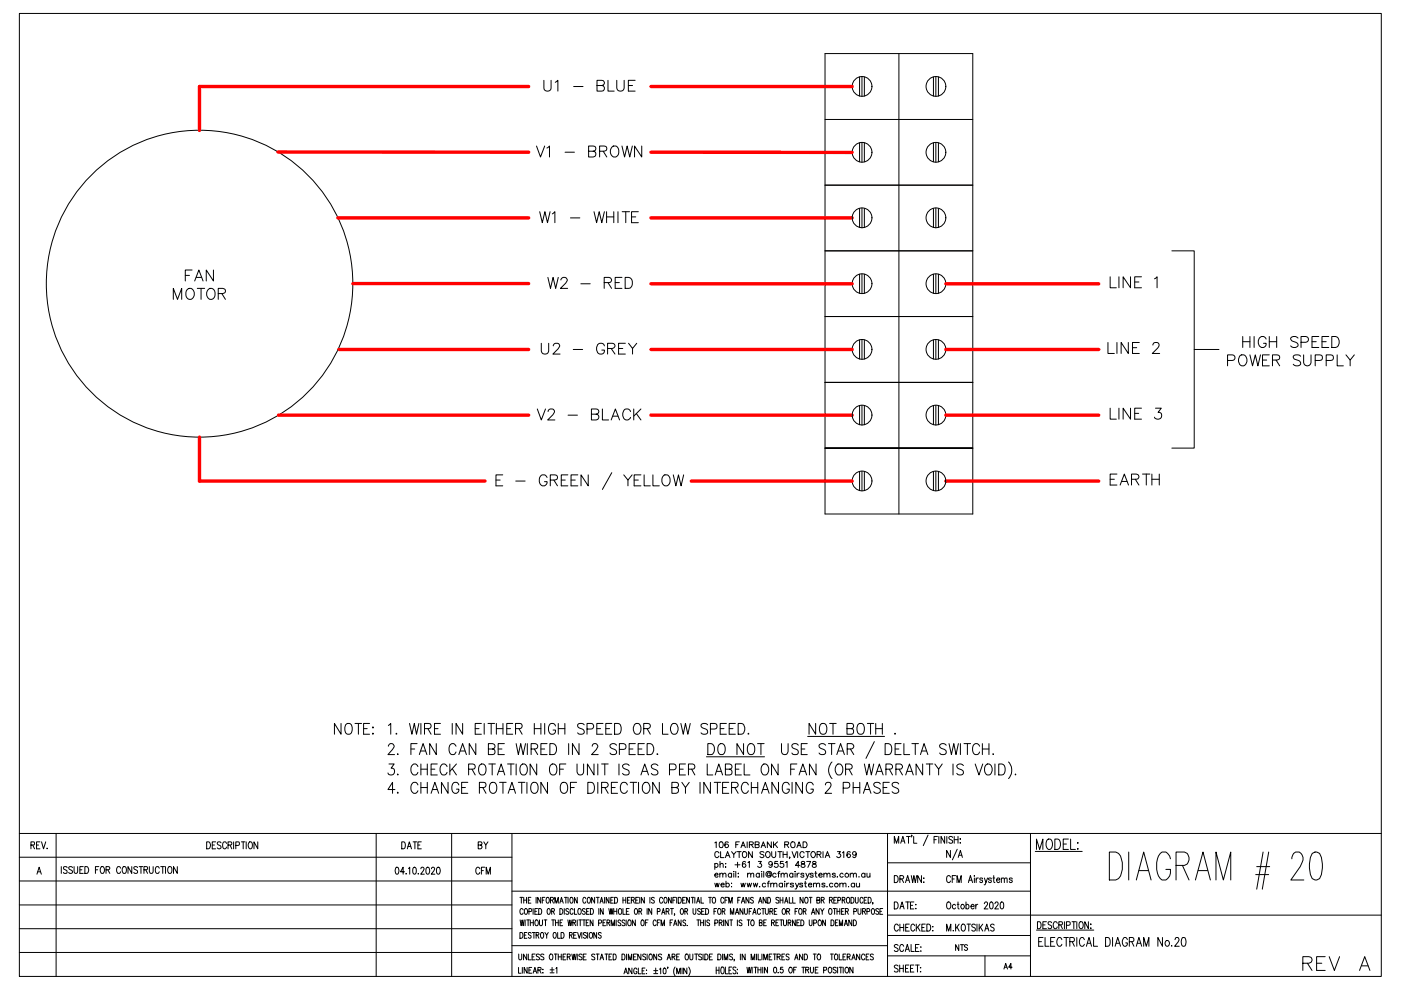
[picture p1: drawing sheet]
<svg xmlns="http://www.w3.org/2000/svg" width="297mm" height="210mm" viewBox="0 0 297 210" stroke-linecap="round" stroke-linejoin="round" font-family="sans-serif">
<defs><g id="words">
<text font-size="6.6" x="275.2" y="207.1">REV</text>
<g font-size="5.7">
<text x="112.5" y="34.6">V1 - BROWN</text>
<text x="115" y="62.4">W2 - RED</text>
<text x="233.5" y="76.2">LINE 2</text>
<text x="112.5" y="90.3">V2 - BLACK</text>
<text x="234.2" y="104.1">EARTH</text>
</g>
<g font-size="5.3">
<text x="113.9" y="20.5">U1 - BLUE</text>
<text x="113.2" y="48.3">W1 - WHITE</text>
<text x="35.6" y="64.6">MOTOR</text>
<text x="38.1" y="60.7">FAN</text>
<text x="234.2" y="62.1">LINE 1</text>
<text x="113.6" y="76.2">U2 - GREY</text>
<text x="262.1" y="74.8">HIGH SPEED</text>
<text x="258.9" y="78.7">POWER SUPPLY</text>
<text x="234.2" y="90">LINE 3</text>
<text x="81.1" y="169.3">4. CHANGE ROTATION OF DIRECTION BY INTERCHANGING 2 PHASES</text>
</g>
<text font-size="4.9" x="100.2" y="181.3">BY</text>
<text font-size="4.4" x="99.5" y="186.6">CFM</text>
<text font-size="4" x="211.7" y="206.7">A4</text>
</g></defs>
<g fill="none" stroke="#000" stroke-width=".21">
<path d="M174.9 11.4h31.3v97.6h-31.3zM182.2 16.3v4.1M182.8 16.3v4.1M183.3 16.3v4.1M190.6 11.4v97.6M197.9 16.3v4.1M198.4 16.3v4.1M199 16.3v4.1M174.9 25.3h31.3M174.9 39.3h31.3M182.2 30.3v4M182.8 30.2v4.2"/>
<path d="M183.3 30.3v4M197.9 30.3v4M198.4 30.2v4.2M199 30.3v4M174.9 53.2h31.3M182.2 44.2v4M182.2 58.1v4.1M182.8 44.1v4.2M182.8 58.1v4.1M183.3 44.2v4M183.3 58.1v4.1M197.9 44.2v4"/>
<path d="M197.9 58.1v4.1M198.4 44.1v4.2M198.4 58.1v4.1M199 44.2v4M199 58.1v4.1M248.5 53.2h4.7v41.8h-4.7M174.9 67.1h31.3M182.2 72.1v4M182.8 72v4.2M183.3 72.1v4M197.9 72.1v4M198.4 72v4.2"/>
<path d="M199 72.1v4M253.2 74.1h5.2M174.9 95h31.3h-31.3M174.9 81.1h31.3M174.9 95h31.3M182.2 86v4.1M182.2 100v4M182.8 86v4.1M182.8 99.9v4.2M183.3 86v4.1M183.3 100v4M197.9 86v4.1"/>
<path d="M197.9 100v4M198.4 86v4.1M198.4 99.9v4.2M199 86v4.1M199 100v4M105.2 101.8h.8M106.6 100.7h-1.4v2.3h1.4M109.3 102h2M116 101.2a.85 .85 0 0 0-1-.5 .85 .85 0 0 0-.7 .9 1 1 0 0 0 .3 1.1 1 1 0 0 0 1.1 .2l.3-.5v-.3h-.6M116.7 101.8l1.3-.1 .2-.4-.1-.4-.5-.2h-.9v2.3M117.4 101.8l.8 1.2M119 101.8h.8"/>
<path d="M120.4 100.7h-1.4v2.3h1.4M121.1 101.8h.9M122.5 100.7h-1.4v2.3h1.4M124.7 100.7v2.3l-1.5-2.3v2.3M129.7 100.2l-2 3.6M132.2 100.7l.9 1.1 .9-1.1M133.1 101.8v1.2M134.5 101.8h.8M135.9 100.7h-1.4v2.3h1.4M136.6 100.7v2.3h1.3M138.4 100.7v2.3h1.4M140.8 100.8a1.08 1.08 0 0 1 1.2 .3 1.08 1.08 0 0 1 0 1.3 .84 .84 0 0 1-1 .6 .84 .84 0 0 1-.7-.9 1.39 1.39 0 0 1 .5-1.3z"/>
<path d="M142.7 100.7l.6 2.3 .5-2.3 .6 2.3 .5-2.3M72.3 153.4v2.3l-1.4-2.3v2.3M73.5 153.5a.79 .79 0 0 1 .8 0 .79 .79 0 0 1 .4 .7 .99 .99 0 0 1-1 1.5 1.45 1.45 0 0 1-.2-2.2zM75.3 153.4h1.4M76 153.4v2.3M77.1 154.5h.8M78.4 153.4h-1.3v2.3h1.3M79 154.2h.2l-.1 .2zM79 155.6l.1-.1 .1 .1zM82.3 153.8l.5-.4v2.3M82.3 158.2v-.1a.65 .65 0 0 1 .8-.4l.3 .1a.51 .51 0 0 1 0 .8l-1.1 1.4h1.4M84 155.5l-.1 .1h.3"/>
<path d="M84.3 159.8v.2l.2-.1M86.8 153.4l.5 2.3 .5-2.3 .5 2.3 .5-2.3M87.1 158.8h.8M88.4 157.7h-1.3v2.3M88.9 160l.8-2.3 .8 2.3M89.2 153.4v2.3M89.2 159.2h1M90 154.5l1.2-.1 .2-.4-.2-.5-1.2-.1v2.3M90.7 154.5l.7 1.2M92.1 154.5h.8M92.5 157.7v2.3l-1.4-2.3v2.3M93.4 153.4h-1.3v2.3h1.3"/>
<path d="M95.9 153.4v2.3M96.7 158.2a.76 .76 0 0 0-.9-.5 .76 .76 0 0 0-.6 .9 .98 .98 0 0 0 .2 1 .98 .98 0 0 0 1 .3l.3-.5M97.3 160l.8-2.3 .8 2.3M97.6 159.2h1M98.1 153.4v2.3l-1.4-2.3v2.3M100.8 154.5h.8M100.9 157.7v2.3l-1.4-2.3v2.3M102.1 153.4h-1.3v2.3h1.3M102.7 153.4v2.3M103.5 153.4h1.4M103.5 158.8h.9a.57 .57 0 0 0 .6-.6 .57 .57 0 0 0-.6-.5h-.9v2.3l1.2-.1a.62 .62 0 0 0 .3-.6 .62 .62 0 0 0-.6-.5M104.1 153.4v2.3"/>
<path d="M105.2 154.5h1.4M105.2 153.4v2.3M105.6 158.8h.8M106.6 153.4v2.3M106.9 157.7h-1.3v2.3h1.3M107.4 154.5h.8M108.7 153.4h-1.3v2.3h1.3M109.3 154.5h.9a.56 .56 0 0 0 .5-.6 .56 .56 0 0 0-.5-.5h-.9v2.3M109.4 157.7l.5 2.3 .5-2.3 .5 2.3 .5-2.3M110 154.5l.7 1.2M111.8 157.7v2.3M112.6 158.8h.9a.57 .57 0 0 0 .5-.6 .57 .57 0 0 0-.5-.5h-.9v2.3"/>
<path d="M113.3 154.5h1.4M113.3 153.4v2.3M113.3 158.8l.7 1.2M114.7 153.4v2.3M114.7 158.8h.8M115.5 153.4v2.3M116 157.7h-1.3v2.3h1.3M116.6 157.7a1.26 1.26 0 0 1 1.4 .7 1.26 1.26 0 0 1-.4 1.5l-1 .1zM117.8 153.9a.76 .76 0 0 0-.9-.5 .76 .76 0 0 0-.6 .8 .98 .98 0 0 0 .1 1.1 .98 .98 0 0 0 1.1 .3l.2-.2 .1-.6h-.5M118.4 154.5h1.4M118.4 153.4v2.3M119.8 153.4v2.3"/>
<path d="M120.6 157.7v2.3M122.8 157.7v2.3l-1.4-2.3v2.3M123.9 153.7a.77 .77 0 0 0-.8-.4 .77 .77 0 0 0-.6 .6l.1 .3 .8 .4a.56 .56 0 0 1 .5 .6 .56 .56 0 0 1-.5 .5l-.8-.1-.1-.2M124.5 154.6h.8a.6 .6 0 0 0 .6-.6 .6 .6 0 0 0-.6-.6h-.8v2.3M125.6 158.2l.3-.5a.65 .65 0 0 1 .8 .4l-.3 .8-1 1.1h1.4M126.5 154.5h.8M127.8 153.4h-1.3v2.3h1.3M128.4 154.5h.8M129.7 153.4h-1.3v2.3h1.3M130.3 153.4h.7a1.27 1.27 0 0 1 .7 1.1 1.27 1.27 0 0 1-.7 1.2h-.7zM130.7 158a.76 .76 0 0 0-.7-.4 .76 .76 0 0 0-.7 .6l.4 .5 .6 .2a.56 .56 0 0 1 .4 .6 .56 .56 0 0 1-.5 .5l-.7-.1-.2-.2M131.3 158.9l1.2-.1a.65 .65 0 0 0 .2-.7 .65 .65 0 0 0-.5-.4h-.9v2.3"/>
<path d="M133.4 158.8h.8M134.7 153.5a.79 .79 0 0 1 .8 0 .79 .79 0 0 1 .4 .7 .98 .98 0 0 1-.2 1.1 .98 .98 0 0 1-1 .3l-.2-.2a1.51 1.51 0 0 1 .2-1.9zM134.7 157.7h-1.3v2.3h1.3M135.3 158.8h.8M136.5 154.5h.9a.55 .55 0 0 0 .5-.6 .55 .55 0 0 0-.5-.5h-.9v2.3M136.6 157.7h-1.3v2.3h1.3M137.2 157.7a1.22 1.22 0 0 1 1.4 .8 1.22 1.22 0 0 1-.7 1.5h-.7zM137.2 154.5l.7 1.2M139.4 159.8l-.1 .1h.2M140.5 153.4v2.3h1.1M142.4 153.7l.3-.3h.5a1.36 1.36 0 0 1 0 2.3h-.5l-.3-.3a1.67 1.67 0 0 1 0-1.7zM144.4 153.4l.5 2.3 .4-2.3 .5 2.3 .5-2.3"/>
<path d="M150 153.7a.78 .78 0 0 0-.8-.3 .78 .78 0 0 0-.6 .5 1.46 1.46 0 0 0 1.2 .8 .56 .56 0 0 1 0 .9 .99 .99 0 0 1-1.2-.2M150.1 157.7a1.26 1.26 0 0 1 1.4 .7 1.26 1.26 0 0 1-.4 1.5l-1 .1zM150.6 154.6l1.2-.1a.62 .62 0 0 0 .2-.7 .62 .62 0 0 0-.5-.4h-.9v2.3M152.4 158a.76 .76 0 0 1 .9-.3 .76 .76 0 0 1 .5 .9 .98 .98 0 0 1-.2 1 .98 .98 0 0 1-1 .3 1.71 1.71 0 0 1-.2-1.9zM152.7 154.5h.8M154 153.4h-1.3v2.3h1.3M154.6 154.5h.8M155.9 153.4h-1.3v2.3h1.3M156.5 153.4h.7a1.24 1.24 0 0 1 .7 1.1 1.24 1.24 0 0 1-.7 1.2h-.7zM157.6 157.7v2.3l-1.3-2.3v2.3M158.6 158a.76 .76 0 0 1 .9-.3 .76 .76 0 0 1 .5 .9 .98 .98 0 0 1-.1 1 .98 .98 0 0 1-1.1 .3 1.71 1.71 0 0 1-.2-1.9zM158.7 155.5l-.1 .1h.2"/>
<path d="M160.6 157.7h1.4M161.3 157.7v2.3M165.7 157.7v1.7a.7 .7 0 0 0 .7 .6 .7 .7 0 0 0 .7-.6v-1.7M169.2 158a.73 .73 0 0 0-.7-.4 .73 .73 0 0 0-.6 .6l.2 .4 .8 .3a.57 .57 0 0 1 .4 .6 .57 .57 0 0 1-.5 .5l-.7-.1-.2-.2M169.9 158.8h.7M171.2 157.7h-1.3v2.3h1.3M171.2 156.1h16.3M172.9 153.4v2.3l-1.4-2.3v2.3M173.9 153.7a.78 .78 0 0 1 .9-.3 .78 .78 0 0 1 .5 .8 .99 .99 0 0 1-1 1.5 1.41 1.41 0 0 1-.4-2zM175 158a.76 .76 0 0 0-.7-.4 .76 .76 0 0 0-.6 .6l.3 .5 .6 .2a.56 .56 0 0 1 .5 .6 .56 .56 0 0 1-.6 .5l-.6-.1-.2-.2M175.6 157.7h1.4M175.9 153.4h1.4"/>
<path d="M176.3 157.7v2.3M176.6 153.4v2.3M177.4 160l.8-2.3 .8 2.3M177.7 159.2h1M179.6 154.5h.9a.56 .56 0 0 0 .5-.6 .56 .56 0 0 0-.5-.5h-.9v2.3l1.2-.1 .2-.7-.2-.3-.3-.1M179.6 158.8l1.2-.1a.57 .57 0 0 0 .2-.6 .57 .57 0 0 0-.5-.4h-.9v2.3M180.3 158.8l.7 1.2M181.9 153.7a.78 .78 0 0 1 .9-.3 .78 .78 0 0 1 .5 .8 .99 .99 0 0 1-1 1.5 1.41 1.41 0 0 1-.4-2zM183.9 153.4h1.4M184.6 153.4v2.3M185.4 157.2l-1.8 3.6M185.7 154.5h1.4"/>
<path d="M185.7 153.4v2.3M187.1 153.4v2.3M187.7 157.7a1.26 1.26 0 0 1 1.4 .7 1.26 1.26 0 0 1-.4 1.5l-1 .1zM189.8 155.5l-.1 .1h.2M189.8 158.8h.8M191.1 157.7h-1.3v2.3h1.3M191.6 157.7v2.3h1.3M193.3 157.7h1.4M194.1 157.7v2.3M195.2 160l.7-2.3 .8 2.3M195.5 159.2h.9M200.6 158a.76 .76 0 0 0-.8-.4 .76 .76 0 0 0-.6 .6l.4 .5 .6 .2a.57 .57 0 0 1 .4 .6 .57 .57 0 0 1-.5 .5l-.7-.1-.2-.2"/>
<path d="M201.2 157.7l.5 2.3 .5-2.3 .5 2.3 .5-2.3M203.6 157.7v2.3M204.4 157.7h1.4M205.1 157.7v2.3M207.7 158.2a.76 .76 0 0 0-.9-.5 .76 .76 0 0 0-.6 .9 .98 .98 0 0 0 .1 1 .98 .98 0 0 0 1.1 .3l.3-.5M208.3 158.8h1.4M208.3 157.7v2.3M209.7 157.7v2.3M210.6 159.8l-.1 .1h.2M82.5 162h1.1l-.7 .9a.73 .73 0 0 1 .6 1.1 .73 .73 0 0 1-1.2-.1M88.6 162.5a.7 .7 0 0 0-1.1-.4 1.41 1.41 0 0 0 .2 2.2l.6-.1 .3-.4M89.2 162v2.3"/>
<path d="M89.2 163.1h1.4M90.6 162v2.3M91.4 163.1h.8M92.7 162h-1.3v2.3M94.8 162.5a.76 .76 0 0 0-.9-.5 .76 .76 0 0 0-.6 .9 1 1 0 0 0 .2 1 1 1 0 0 0 1 .3l.3-.4M95.4 162v2.3M95.9 163l.9 1.3M96.8 162l-1.4 1.5M99.4 163.1l1.2-.1 .2-.3-.2-.6-1.2-.1v2.3M100.1 163.1l.7 1.2M101.6 162.3a.76 .76 0 0 1 1-.3 .76 .76 0 0 1 .4 .9 .98 .98 0 0 1-.1 1 .98 .98 0 0 1-1 .3 1.71 1.71 0 0 1-.3-1.9zM103.6 162h1.4"/>
<path d="M104.4 162v2.3M105.5 164.3l.8-2.3 .7 2.3M107.6 162h1.4M108.3 162v2.3M109.4 162v2.3M110.4 162.3a.76 .76 0 0 1 .9-.3 .76 .76 0 0 1 .5 .9 1 1 0 0 1-.2 1 1 1 0 0 1-1 .3 1.71 1.71 0 0 1-.2-1.9zM113.8 162v2.3l-1.4-2.3v2.3M116.7 162.3a.76 .76 0 0 1 .9-.3 .76 .76 0 0 1 .5 .9 .98 .98 0 0 1-.2 1 .98 .98 0 0 1-1 .3 1.71 1.71 0 0 1-.2-1.9zM118.7 163.1h.8M120 162h-1.3v2.3M122.3 162v1.7a.7 .7 0 0 0 .7 .6 .7 .7 0 0 0 .7-.6v-1.7M125.9 162v2.3l-1.4-2.3v2.3"/>
<path d="M126.7 162v2.3M127.6 162h1.3M128.2 162v2.3M131.2 162v2.3M133.4 162.3a.76 .76 0 0 0-.8-.3 .76 .76 0 0 0-.6 .5l.2 .4 .8 .3a.57 .57 0 0 1 .4 .6 .57 .57 0 0 1-.5 .5l-.7-.1-.2-.2M135.9 164.3l.8-2.3 .8 2.3M139.5 162.3a.76 .76 0 0 0-.8-.3 .76 .76 0 0 0-.6 .5l.4 .5 .6 .2a.56 .56 0 0 1 .4 .6 .56 .56 0 0 1-.5 .5l-.7-.1-.2-.2M141.9 163.2h1l.4-.4a.63 .63 0 0 0-.4-.8h-1v2.3M144.1 163.1h.8M145.3 162h-1.2v2.3M146 163.1h.9a.56 .56 0 0 0 .4-.6 .56 .56 0 0 0-.4-.5h-.9v2.3M146.6 163.1l.7 1.2"/>
<path d="M149.8 160.5h12.3M149.9 162v2.3h1.2M151.6 164.3l.8-2.3 .8 2.3M153.8 163.1l1.2-.1 .2-.3a.57 .57 0 0 0-.5-.7h-.9v2.3l1.2-.1a.65 .65 0 0 0 .2-.6 .65 .65 0 0 0-.5-.5M155.9 163.1h.8M157.2 162h-1.3v2.3M157.8 162v2.3h1.2M161.8 162.1a1.03 1.03 0 0 1 1.1 .4 1.03 1.03 0 0 1 0 1.3 .76 .76 0 0 1-.9 .5 .76 .76 0 0 1-.6-.9 1.39 1.39 0 0 1 .4-1.3zM165 162v2.3l-1.4-2.3v2.3M167.6 163.1h.8M169 162h-1.4v2.3M169.4 164.3l.8-2.3 .8 2.3"/>
<path d="M173 162v2.3l-1.4-2.3v2.3M176.4 161.6a2.48 2.48 0 0 0 0 3.5M177.3 162.3l.4-.3a1.19 1.19 0 0 1 1 .7 1.19 1.19 0 0 1-.2 1.3l-.2 .2a1.06 1.06 0 0 1-1.2-.4 1.06 1.06 0 0 1 .1-1.3zM179.3 163.1l1.2-.1 .2-.3a.57 .57 0 0 0-.5-.7h-.9v2.3M180 163.1l.7 1.2M183.3 162l.5 2.3 .5-2.3 .4 2.3 .6-2.3M185.7 164.3l.7-2.3 .8 2.3M187.8 163.1l1.2-.1 .2-.3a.57 .57 0 0 0-.5-.7h-.9v2.3M188.6 163.1l.6 1.2M189.9 163.1h.9a.54 .54 0 0 0 .5-.4 .54 .54 0 0 0-.2-.6l-1.2-.1v2.3M190.6 163.1l.7 1.2M192 164.3l.8-2.3 .8 2.3"/>
<path d="M195.6 162v2.3l-1.4-2.3v2.3M196.4 162h1.4M197.1 162v2.3M198.2 162l.8 1.1 .8-1.1M199 163.1v1.2M202.1 162v2.3M204.3 162.3a.76 .76 0 0 0-.8-.3 .76 .76 0 0 0-.6 .5l.2 .4 .8 .3a.57 .57 0 0 1 .4 .6 .57 .57 0 0 1-.5 .5l-.7-.1-.2-.2M206.8 162l.8 2.3 .8-2.3M209.1 162.1a1.03 1.03 0 0 1 1.2 .4 1.03 1.03 0 0 1-.1 1.3 .76 .76 0 0 1-.9 .5 .76 .76 0 0 1-.6-.9 1.39 1.39 0 0 1 .4-1.3zM210.9 162v2.3M211.8 162a1.26 1.26 0 0 1 1.3 .7 1.26 1.26 0 0 1-.4 1.5l-.9 .1zM213.8 161.6a2.59 2.59 0 0 1 0 3.5"/>
<path d="M215.3 164.1l-.1 .1h.2"/>
<circle cx="182.8" cy="18.3" r="2.1"/>
<circle cx="198.4" cy="18.3" r="2.1"/>
<circle cx="182.8" cy="32.3" r="2.1"/>
<circle cx="198.4" cy="32.3" r="2.1"/>
<circle cx="182.8" cy="46.2" r="2.1"/>
<circle cx="198.4" cy="46.2" r="2.1"/>
<circle cx="42.3" cy="60.1" r="32.5"/>
<circle cx="182.8" cy="74.1" r="2.1"/>
<circle cx="182.8" cy="60.1" r="2.1"/>
<circle cx="198.4" cy="74.1" r="2.1"/>
<circle cx="198.4" cy="60.1" r="2.1"/>
<circle cx="182.8" cy="88" r="2.1"/>
<circle cx="198.4" cy="88" r="2.1"/>
<circle cx="182.8" cy="102" r="2.1"/>
<circle cx="198.4" cy="102" r="2.1"/>
</g>
<g fill="none" stroke="#f00" stroke-width=".72">
<path d="M112.1 18.3h-69.8v9.4M138 18.3h42.7M58.9 32.2l53.2 .1M138 32.3h42.7M71.6 46.2h40.5M138 46.2h42.7M71.8 74.1h40.3M74.8 60.1h37.3M138 60.2h42.7M138 74.1h42.7M200.5 60.2h32.5M200.5 74.1h32.5"/>
<path d="M42.3 92.7v9.3h60.5M59.1 88h53M138 88h42.7M200.5 88h32.5M146.6 102h34.1M200.5 102h32.5"/>
</g>
<g fill="none" stroke="#000" stroke-width=".21">
<path d="M4.1 2.9h288.8v204.1h-288.8zM4.1 176.7h288.8M6.6 179.2l.6-.1v-.6h-.6v1.5M6.9 179.2l.4 .8M7.7 179.2h.5M8.5 178.5h-.8v1.5h.8M8.8 178.5l.4 1.5 .5-1.5M10 179.8l-.1 .1h.1M11.9 176.7v30.3M43.8 178.5a.75 .75 0 0 1 .8 .7 .75 .75 0 0 1-.8 .8zM45 179.2h.5M45.7 178.5h-.7v1.5h.7"/>
<path d="M46.9 178.7l-.3-.2h-.4l-.1 .2 .1 .3 .4 .3a.4 .4 0 0 1 .2 .6 .4 .4 0 0 1-.6 0l-.1-.1M48 178.8a.44 .44 0 0 0-.5-.3 .44 .44 0 0 0-.3 .5v.4a.44 .44 0 0 0 .3 .6 .44 .44 0 0 0 .5-.4M48.3 179.2l.7-.1 .1-.5-.8-.1v1.5M48.8 179.2l.3 .8M49.5 178.5v1.5M50 179.3l.7-.2v-.6h-.7v1.5M51.2 178.5h.7M51.6 178.5v1.5M52.2 178.5v1.5M52.9 178.5h.1a.79 .79 0 0 1 .6 .6 .79 .79 0 0 1-.3 .8l-.1 .1a.85 .85 0 0 1-.3-1.5zM54.7 178.5v1.5l-.9-1.5v1.5M79.8 176.7v30.3"/>
<path d="M85.2 178.5a.78 .78 0 0 1 .8 .5 .78 .78 0 0 1-.3 .9l-.5 .1zM86.4 180l.4-1.5 .4 1.5M86.5 179.5h.6M87.6 178.5h.7M88 178.5v1.5M88.6 179.2h.4M89.3 178.5h-.7v1.5h.7M95.8 176.7v30.3M108.5 176.7v30.3M151.6 178.7l.2-.2v1.2M152.7 178.5a.61 .61 0 0 1 .7 .5 .61 .61 0 0 1-.4 .7l-.5-.2v-.5zM154.4 178.7l-.1-.2a.61 .61 0 0 0-.7 .5 .61 .61 0 0 0 .5 .7 .39 .39 0 0 0 .3-.4 .39 .39 0 0 0-.3-.4 .39 .39 0 0 0-.4 .4"/>
<path d="M156 179.1h.5M156.8 178.5h-.8v1.2M157.1 179.7l.5-1.2 .4 1.2M157.3 179.3h.6M158.4 178.5v1.2M158.9 179.1l.7-.1 .1-.3-.1-.2h-.7v1.2M159.3 179.1l.4 .6M160.1 179.1l.8-.1v-.4l-.8-.1v1.2l.8-.1 .1-.3-.3-.2M161.4 179.7l.4-1.2 .5 1.2M161.5 179.3h.6M163.5 178.5v1.2l-.8-1.2v1.2M164 178.5v1.2"/>
<path d="M164.3 179l.5 .7M164.8 178.5l-.8 .8M166.4 179.1l.8-.1v-.4l-.8-.1v1.2M166.8 179.1l.4 .6M167.9 178.5a.59 .59 0 0 1 .7 .6 .59 .59 0 0 1-.7 .6l-.3-.4zM169 179.7l.4-1.2 .5 1.2M169.1 179.3h.6M170.3 178.5h.4a.65 .65 0 0 1 .4 .6 .65 .65 0 0 1-.4 .6h-.4zM188.2 176.7v30.3M189.6 178.8v-1.5l.5 1.5 .4-1.5v1.5M191 178.8l.4-1.5 .5 1.5M191.1 178.3h.6"/>
<path d="M192.2 177.3h.8M192.6 177.3v1.5M193.3 177.1h-.1h.1l-.1 .4M193.7 177.3v1.5h.7M196.8 177.1l-1.1 2.2M198 178h.5M198.8 177.3h-.8v1.5M199.1 177.3v1.5M200.3 177.3v1.5l-.8-1.5v1.5M200.7 177.3v1.5M202 177.6l-.3-.3-.4 .1-.1 .2 .1 .3 .6 .3-.1 .5h-.5l-.1-.1M202.3 178h.8"/>
<path d="M202.3 177.3v1.5M203.1 177.3v1.5M203.6 177.8v.2zM203.6 178.7v.1zM218.5 176.7v30.3M222.1 178l.2-.1a.95 .95 0 0 1 .8 1.4v.2a.59 .59 0 0 1-.6 .6 .59 .59 0 0 1-.6-.6l-.1-.8zM223.6 177.9h.6a1.29 1.29 0 0 1 0 2.2h-.6zM225.4 179h.7M226.5 177.9h-1.1v2.2h1.1M227 177.9v2.2h1M228.4 180h.2l-.1 .1zM228.5 178.6v.2z"/>
<path d="M4.1 196.9h104.4M4.1 186.8h104.4M4.1 191.9h104.4M4.1 181.8h104.4M7.8 185.3l.5-1.4 .5 1.4M8 184.8h.6M13 183.7v1.5M14.2 184l-.2-.3-.5 .1v.2v.3l.6 .2v.6h-.6v-.1M15.4 184l-.3-.3-.4 .1-.1 .2 .1 .3 .7 .5-.2 .3h-.5l-.1-.1M15.7 183.7v1.3l.3 .2 .4-.2 .1-1.3M16.9 184.4h.5M17.7 183.7h-.8v1.5h.8"/>
<path d="M18 183.7a.73 .73 0 0 1 .8 .8 .73 .73 0 0 1-.8 .7zM20.2 184.4h.5M21 183.7h-.8v1.5M21.5 183.8a.68 .68 0 0 1 .7 .4 .68 .68 0 0 1-.2 .8l-.1 .1a.68 .68 0 0 1-.7-.4 .68 .68 0 0 1 .2-.7zM22.5 184.4l.7-.1 .1-.2-.1-.3-.7-.1v1.5M22.9 184.4l.4 .8M25.6 184.1a.44 .44 0 0 0-.6-.4 .44 .44 0 0 0-.3 .6v.3a.44 .44 0 0 0 .3 .6 .44 .44 0 0 0 .6-.4M26.1 183.8l.1-.1a.79 .79 0 0 1 .7 .6 .79 .79 0 0 1-.3 .8 .68 .68 0 0 1-.7-.4 .68 .68 0 0 1 .1-.7zM27.9 183.7v1.5l-.8-1.5v1.5M29.2 184l-.3-.3-.4 .1-.1 .3 .7 .5 .1 .4-.3 .2-.4-.1-.1-.1M29.5 183.7h.8M29.9 183.7v1.5"/>
<path d="M30.5 184.4l.7-.1v-.5l-.7-.1v1.5M30.9 184.4l.4 .8M31.7 183.7v1.1l.3 .4 .4-.2 .1-1.3M33.8 184.1a.44 .44 0 0 0-.6-.4 .44 .44 0 0 0-.3 .6v.3a.44 .44 0 0 0 .3 .6 .44 .44 0 0 0 .6-.4M34.1 183.7h.8M34.5 183.7v1.5M35.1 183.7v1.5M35.8 183.8l.1-.1a.79 .79 0 0 1 .6 .6 .79 .79 0 0 1-.3 .8 .68 .68 0 0 1-.7-.4 .68 .68 0 0 1 .2-.7zM37.6 183.7v1.5l-.8-1.5v1.5M83.9 184h.5l.2 .5-.1 .6-.3 .2h-.3l-.1-.6zM85.8 184.8h-.9l.6-.9v1.4M86.1 185.2l-.1 .1h.1"/>
<path d="M86.6 184.2l.3-.3v1.4M87.7 184l.1-.1a.85 .85 0 0 1 0 1.4 1.08 1.08 0 0 1-.1-1.3zM88.7 185.2l-.1 .1h.1M89.2 184.2l.1-.2 .4-.1 .2 .4-.7 1h.8M90.5 184h.4l.2 .5-.2 .8h-.3a1.08 1.08 0 0 1-.1-1.3zM91.5 184.2v-.2l.4-.1 .3 .4-.8 1h.8M92.7 184h.5l.1 .5-.1 .8h-.3a1.08 1.08 0 0 1-.2-1.3zM108.5 188.9h110M110.2 197.7a.64 .64 0 0 1 .7 .4 .64 .64 0 0 1-.2 .8h-.5zM110.2 190.3h.7M110.3 195l.2 1.3 .2-1.3 .2 1.3 .2-1.3M110.5 190.3v1.2"/>
<path d="M110.9 192.9a.35 .35 0 0 0-.4-.3 .35 .35 0 0 0-.3 .5v.3a.35 .35 0 0 0 .3 .5 .35 .35 0 0 0 .4-.3M111 190.3v1.2M111 190.9h.6M111.2 198.3h.3M111.3 192.8l.1-.2a.65 .65 0 0 1 .5 .6 .65 .65 0 0 1-.5 .7l-.2-.5zM111.3 195v1.3M111.6 190.3v1.2M111.7 195h.6M111.7 197.7h-.5v1.2h.5M112 195v1.3M112 190.9h.4M112.1 193.3l.5-.1 .1-.4-.6-.2v1.3"/>
<path d="M112.4 195v1.3M112.4 195.6h.7M112.6 190.3h-.6v1.2h.6M112.6 197.9l-.2-.2-.4 .2 .1 .3 .3 .1a.31 .31 0 0 1 .1 .6 .31 .31 0 0 1-.5-.2M112.9 197.7h.6M113 192.6v1.3M113.1 195v1.3M113.2 197.7v1.2M113.4 193.2h.3M113.6 195.1l.1-.1a.63 .63 0 0 1 .4 .7 .63 .63 0 0 1-.4 .6 .85 .85 0 0 1-.1-1.2zM113.7 198.3l.5-.1v-.4l-.5-.1v1.2M113.7 190.3v1.2"/>
<path d="M114 192.6h-.6v1.3h.6M114 198.3l.3 .6M114.2 192.6a.62 .62 0 0 1 .7 .6 .62 .62 0 0 1-.7 .7zM114.4 195v.9l.2 .4 .4-.2v-1.1M114.6 190.3v1.2l-.6-1.2v1.2M114.8 197.8a.6 .6 0 0 1 .5 .4 .6 .6 0 0 1-.2 .7h-.1a.7 .7 0 0 1-.2-1.1zM115 190.9h.3M115.4 195h.6M115.5 190.3h-.5v1.2M115.5 197.7l.4 .6 .3-.6M115.7 195v1.3M115.9 198.3v.6"/>
<path d="M116 190.3a.65 .65 0 0 1 .5 .6 .65 .65 0 0 1-.5 .6 .89 .89 0 0 1 0-1.2zM116.1 192.8l.1-.2a.65 .65 0 0 1 .5 .6 .65 .65 0 0 1-.5 .7l-.2-.5zM116.7 190.9l.6-.1v-.5h-.6v1.2M117 193.2h.5v-.4l-.5-.2v1.3M117 195h.6M117.1 190.9l.2 .6M117.3 193.2l.3 .7M117.3 195v1.3M117.4 197.8a.6 .6 0 0 1 .6 .4 .6 .6 0 0 1-.2 .7h-.1a.7 .7 0 0 1-.3-1.1zM117.6 191.5v-1.2l.4 1.2 .4-1.2v1.2M117.8 195.6h.6M117.8 195v1.3"/>
<path d="M118.2 197.7v1.2h.5M118.4 195v1.3M118.7 191.5l.3-1.2 .4 1.2M118.7 192.6a.62 .62 0 0 1 .7 .6 .62 .62 0 0 1-.7 .7zM118.7 195.6h.4M118.8 191.1h.5M119 197.7a.64 .64 0 0 1 .6 .4 .64 .64 0 0 1-.2 .8h-.4zM119.3 195h-.6v1.3h.6M119.6 192.6v1.3M119.7 190.3h.6M120 190.3v1.2M120.4 195l.2 1.3 .2-1.3 .2 1.3 .3-1.3"/>
<path d="M120.4 190.3v1.2M120.6 192.8a.32 .32 0 0 0-.5-.1 .32 .32 0 0 0 0 .5l.3 .1a.33 .33 0 0 1 .1 .5 .33 .33 0 0 1-.5-.1M120.7 198.3l.5-.1 .1-.4-.6-.1v1.2M121 190.3h.1a.65 .65 0 0 1 .4 .6 .65 .65 0 0 1-.4 .6 .89 .89 0 0 1-.1-1.2zM121 198.3l.3 .6M121.5 195.6h.5v-.4l-.5-.2v1.3M121.5 192.9a.33 .33 0 0 0-.4-.3 .33 .33 0 0 0-.2 .5v.3a.33 .33 0 0 0 .2 .5 .33 .33 0 0 0 .4-.3M121.6 198.3h.4M121.8 195.6l.2 .7M121.8 192.6v1.3h.5M122.2 197.7h-.6v1.2h.6M122.4 190.3v1.2l-.6-1.2v1.2"/>
<path d="M122.4 195v1.3M122.5 197.7l.3 1.2 .4-1.2M122.6 192.8l.2-.2a.63 .63 0 0 1 .4 .6 .63 .63 0 0 1-.4 .7l-.3-.5zM122.7 195h.6M123 195v1.3M123.4 197.7v1.2M123.5 195h.6M123.8 195v1.3M124.1 192.8a.3 .3 0 0 0-.5-.1 .3 .3 0 0 0 .1 .5l.2 .1a.32 .32 0 0 1 .1 .5 .32 .32 0 0 1-.5-.1M124.2 190.6a.33 .33 0 0 0-.4-.3 .33 .33 0 0 0-.2 .4v.3a.33 .33 0 0 0 .2 .5 .33 .33 0 0 0 .4-.3M124.3 195.6h.3M124.3 197.9l-.2-.2-.4 .2 .1 .3 .4 .2a.33 .33 0 0 1 0 .5 .33 .33 0 0 1-.5-.2"/>
<path d="M124.4 193.2h.3M124.6 197.7v1.2M124.7 190.3h.1a.65 .65 0 0 1 .4 .6 .65 .65 0 0 1-.4 .6 .89 .89 0 0 1-.1-1.2zM124.9 195h-.6v1.3h.6M124.9 192.6h-.5v1.3h.5M125.1 197.8a.61 .61 0 0 1 .6 .4 .61 .61 0 0 1-.4 .7 .7 .7 0 0 1-.2-1.1zM125.2 192.6a.62 .62 0 0 1 .6 .6 .62 .62 0 0 1-.6 .7zM125.7 195v1.3l-.6-1.3v1.3M126.1 190.3v1.2l-.7-1.2v1.2M126.4 190.3h.6M126.5 197.7v1.2l-.6-1.2v1.2M126.7 190.3v1.2"/>
<path d="M126.9 195.7l.6-.1v-.4l-.6-.2v1.3M127 192.6v1.3M127.2 191.5l.4-1.2 .3 1.2M127.3 191.1h.5M127.5 197.9l-.2-.2-.4 .2 .1 .3 .3 .1a.31 .31 0 0 1 .1 .6 .31 .31 0 0 1-.5-.2M127.8 195.6h.4M127.9 192.6v1.3l-.6-1.3v1.3M128.2 190.3v1.2M128.4 195h-.6v1.3h.6M128.7 195.6h.5v-.4l-.5-.2v1.3M129 195.6l.3 .7M129.1 192.6l.2 1.3 .2-1.3 .3 1.3 .2-1.3"/>
<path d="M129.1 190.3v1.2l-.6-1.2v1.2M129.5 190.9h.3M129.6 196.3v-1.3l.4 1.3 .3-1.3v1.3M130 190.3h-.5v1.2h.5M130.1 193.2h.7M130.1 192.6v1.3M130.3 190.3a.67 .67 0 0 1 .7 .4 .67 .67 0 0 1-.2 .7l-.5 .1zM130.6 195v1.3M130.8 192.6v1.3M131.2 192.8l.2-.2a.63 .63 0 0 1 .4 .6 .63 .63 0 0 1-.4 .7l-.3-.5zM131.6 195.3a.3 .3 0 0 0-.5-.2 .3 .3 0 0 0 .1 .5l.3 .2a.31 .31 0 0 1 0 .5 .31 .31 0 0 1-.5-.2M132.1 192.6v1.3h.5"/>
<path d="M132.1 190.9h.6M132.1 190.3v1.2M132.5 195.3l-.2-.3-.4 .3 .1 .3 .5 .2-.1 .4-.3 .1-.2-.2M132.7 190.3v1.2M132.8 195v1.3M132.8 193.2h.4M133.1 190.9h.3M133.3 195.1v-.1a.63 .63 0 0 1 .5 .7 .63 .63 0 0 1-.5 .6 .85 .85 0 0 1 0-1.2zM133.4 192.6h-.6v1.3h.6M133.6 190.3h-.5v1.2h.5M133.9 190.9l.5-.1v-.5h-.5v1.2M134.2 190.9l.3 .6"/>
<path d="M134.6 192.8l.1-.2a.65 .65 0 0 1 .5 .6 .65 .65 0 0 1-.5 .7l-.2-.5zM134.7 195v1.3l-.6-1.3v1.3M134.8 190.9h.3M135.4 190.3h-.6v1.2h.6M135.5 193.2h.5v-.4l-.5-.2v1.3M135.6 190.3v1.2M135.8 193.2l.3 .7M136.1 195a.65 .65 0 0 1 .5 .7 .65 .65 0 0 1-.5 .6 .84 .84 0 0 1 0-1.3zM136.6 190.3v1.2l-.6-1.2v1.2M136.8 195.6h.4M137.2 192.6v1.3M137.4 195h-.6v1.3"/>
<path d="M137.8 190.3v1.2M138.2 192.6v1.3l-.7-1.3v1.3M138.7 190.4l-.2-.1-.4 .1 .1 .3 .4 .2a.32 .32 0 0 1 .1 .5 .32 .32 0 0 1-.6-.1M139.1 195.3a.33 .33 0 0 0-.4-.2 .33 .33 0 0 0-.2 .4l.1 .7 .3 .1 .2-.3M139.4 193.3l.5-.1v-.4l-.5-.2v1.3M139.4 195.6h.3M140 195h-.6v1.3M140.2 196.3v-1.3l.3 1.3 .4-1.3v1.3M140.3 193.9l.3-1.3 .4 1.3M140.4 193.5h.4M140.5 190.6a.35 .35 0 0 0-.4-.3 .35 .35 0 0 0-.3 .4v.3a.35 .35 0 0 0 .3 .5 .35 .35 0 0 0 .4-.3M140.9 190.3h.1a.65 .65 0 0 1 .5 .6 .65 .65 0 0 1-.5 .6 .89 .89 0 0 1-.1-1.2z"/>
<path d="M141.2 193.2h.6v-.4l-.6-.2v1.3M141.6 193.2l.3 .7M142.1 195.6h.3M142.2 192.6h.6M142.3 190.3v1.2l-.6-1.2v1.2M142.5 192.6v1.3M142.6 195h-.5v1.3M142.7 190.9h.3M142.8 196.3l.4-1.3 .4 1.3M143 195.9h.4M143 193.8v.3M143.3 190.3h-.6v1.2"/>
<path d="M143.5 190.3v1.2M143.8 190.3a.67 .67 0 0 1 .7 .4 .67 .67 0 0 1-.2 .7l-.5 .1zM144.3 192.8l.2-.2a.65 .65 0 0 1 .4 .6 .65 .65 0 0 1-.4 .7l-.3-.5zM144.4 195v1.3l-.6-1.3v1.3M144.7 190.9h.4M145.2 193.2h.5l.1-.4-.6-.2v1.3M145.3 190.3h-.6v1.2h.6M145.4 195.3a.3 .3 0 0 0-.5-.2 .3 .3 0 0 0 0 .5l.4 .2a.31 .31 0 0 1 0 .5 .31 .31 0 0 1-.5-.2M145.5 193.2l.3 .7M145.7 196.2h.1M146.2 190.3v1.2l-.6-1.2v1.2M146.6 190.3h.6"/>
<path d="M146.9 190.3v1.2M146.9 192.6v.9l.3 .4 .3-.2v-1.1M147.3 190.3v1.2M147.7 191.5l.3-1.2 .4 1.2M147.7 195h.7M147.8 191.1h.5M148 195v1.3M148.5 192.8a.3 .3 0 0 0-.5-.1 .3 .3 0 0 0 .1 .5l.2 .1a.32 .32 0 0 1 .1 .5 .32 .32 0 0 1-.5-.1M148.5 195.6h.6M148.5 195v1.3M148.6 190.3v1.2h.6M148.8 193.2h.3"/>
<path d="M149.1 195v1.3M149.4 192.6h-.6v1.3h.6M149.5 195v1.3M149.6 192.6a.62 .62 0 0 1 .7 .6 .62 .62 0 0 1-.7 .7zM150.2 190.3h.6M150.5 195.3a.3 .3 0 0 0-.5-.2 .3 .3 0 0 0 0 .5l.4 .2a.31 .31 0 0 1-.1 .5 .31 .31 0 0 1-.4-.2M150.5 190.3v1.2M151.2 190.3h.1a.63 .63 0 0 1 .4 .6 .63 .63 0 0 1-.4 .6 .89 .89 0 0 1-.1-1.2zM151.4 193.2h.3M151.6 195.7l.5-.1v-.4l-.5-.2v1.3M151.6 183.2a.39 .39 0 0 1 .5 0 .39 .39 0 0 1 0 .6 .39 .39 0 0 1-.5-.1M151.6 185.5h.6a.38 .38 0 0 0-.5-.3 .38 .38 0 0 0-.1 .6l.2 .2 .4-.2"/>
<path d="M151.6 187.3l.2 .8 .2-.8 .2 .8 .3-.8M151.6 183.1v1.2M151.9 192.6h-.5v1.3M152.2 192.8l.2-.2a.63 .63 0 0 1 .5 .6 .63 .63 0 0 1-.5 .7l-.3-.5zM152.4 180.9a.46 .46 0 0 0-.5-.3 .46 .46 0 0 0-.3 .4v.3a.45 .45 0 0 0 .3 .5 .45 .45 0 0 0 .5-.3M152.5 195.6h.5l.1-.2-.1-.2-.5-.2v1.3M152.6 185.4l.3-.3 .3 .1v.8M152.6 185.1v.9M152.7 183.3l.3-.2h.2l.1 .8M152.7 182.6v1.3M152.8 180.6v1.2h.7M152.8 195.6l.3 .7"/>
<path d="M152.9 187.6h.6a.39 .39 0 0 0-.4-.3 .39 .39 0 0 0-.3 .4 .39 .39 0 0 0 .4 .4l.3-.2M153.1 193.2h.5l.1-.4-.6-.2v1.3M153.2 185.4l.6-.3 .1 .3v.6M153.4 193.2l.3 .7M153.4 195v1.3M153.5 190.6a.33 .33 0 0 0-.5-.3 .33 .33 0 0 0-.2 .4v.3a.33 .33 0 0 0 .2 .5 .33 .33 0 0 0 .5-.3M153.7 190.9h.4M153.8 181.8l.5-1.2 .5 1.2M153.8 183.1h.1zM153.8 183.8h.1zM153.9 187.4a.4 .4 0 0 1 .6 0 .4 .4 0 0 1 0 .6 .4 .4 0 0 1-.6-.1M153.9 186.8v1.3"/>
<path d="M154 181.4h.6M154.3 190.3h-.6v1.2M154.4 195v1.3l-.6-1.3v1.3M154.5 191.5v-1.2l.4 1.2 .3-1.2v1.2M154.7 195h.6M154.9 193.9v-1.3l.3 1.3 .4-1.3v1.3M155 195v1.3M155.1 187.3h.1M155.1 188h.1M155.1 180.6l.5 .6 .5-.6M155.1 185.3a.4 .4 0 0 0-.6 0 .4 .4 0 0 0 0 .6 .4 .4 0 0 0 .6-.1M155.1 185.1v.9"/>
<path d="M155.5 184.8h.1M155.6 181.2v.6M155.6 185.1v.9M155.8 183.4h1.1M155.9 193.9l.4-1.3 .3 1.3M156 184.8v1.2M156 193.5h.5M156.3 180.6h.8M156.3 195v1.3M156.4 182.8v1.1M156.4 190.9h.4M156.5 185.2h.1z"/>
<path d="M156.5 185.9h.1zM156.7 180.6v1.2M157 190.3h-.6v1.2M157.1 187.3l.2 .8 .3-.8 .2 .8 .2-.8M157.2 191.5l.4-1.2 .3 1.2M157.3 195.3a.3 .3 0 0 0-.5-.2 .3 .3 0 0 0 .1 .5l.3 .2a.33 .33 0 0 1 0 .5 .33 .33 0 0 1-.5-.2M157.3 191.1h.5M157.5 180.7l.1-.1a.59 .59 0 0 1 .7 .6 .59 .59 0 0 1-.7 .6l-.2-.5zM157.5 192.6v1.3l-.6-1.3v1.3M157.9 192.6v.9l.2 .4 .3-.2 .1-1.1M158.1 182.8l-.1-.1a.37 .37 0 0 0-.6 .2v.8l.3 .2a.4 .4 0 0 0 .5-.4 .4 .4 0 0 0-.5-.4l-.3 .4M158.4 187.3l.2 .8 .3-.8 .2 .8 .2-.8"/>
<path d="M158.4 195h.6M158.5 185.4l.5-.3 .2 .3v.6M158.5 185.1v.9M158.6 182.9l.3-.3v1.3M158.7 195v1.3M158.8 190.3v1.2l-.6-1.2v1.2M158.8 193.2h.4M159.2 185.4l.3-.3 .3 .1v.8M159.4 192.6h-.6v1.3M159.4 195.1l.1-.1a.65 .65 0 0 1 .4 .7 .65 .65 0 0 1-.4 .6 .75 .75 0 0 1-.1-1.2zM159.5 180.6v1.2l-.8-1.2v1.2M159.6 193.9l.4-1.3 .3 1.3"/>
<path d="M159.7 190.4l-.2-.1-.4 .1 .1 .3 .4 .2a.32 .32 0 0 1 .1 .5 .32 .32 0 0 1-.6-.1M159.7 187.3l.2 .8 .3-.8 .2 .8 .3-.8M159.7 193.5h.5M160.8 182.6h.6l-.3 .5a.42 .42 0 0 1 .4 .6 .42 .42 0 0 1-.7 .1l-.1-.1M160.8 191.5l.4-1.2 .3 1.2M161 191.1h.4M161 195.6h.5v-.4l-.5-.2v1.3l.5-.1 .1-.3-.2-.3M161 185.3a.38 .38 0 0 0-.6 0 .38 .38 0 0 0 0 .6 .38 .38 0 0 0 .6-.1M161 185.1v.9M161.1 188h.1M161.2 192.9a.35 .35 0 0 0-.4-.3 .35 .35 0 0 0-.2 .5v.3a.35 .35 0 0 0 .2 .5 .35 .35 0 0 0 .4-.3M161.4 184.8h.1z"/>
<path d="M161.5 192.6h.6M161.5 185.1v.9M161.8 192.6v1.3M161.9 195.6h.4M161.9 184.8v1.2M162 180.7l-.3-.1-.6 .1 .1 .3 .7 .3 .1 .3-.3 .2-.6-.2M162.3 192.6v.9l.3 .4 .3-.2v-1.1M162.3 187.4a.38 .38 0 0 0-.6 0 .38 .38 0 0 0 0 .5 .38 .38 0 0 0 .6 0M162.4 190.3v1.2l-.6-1.2v1.2M162.4 180.7l.2-.1a.59 .59 0 0 1 .7 .6 .59 .59 0 0 1-.7 .6l-.3-.5zM162.5 195h-.6v1.3h.6M162.7 187.3h.4"/>
<path d="M162.8 190.3a.67 .67 0 0 1 .6 .4 .67 .67 0 0 1-.2 .7l-.4 .1zM163.2 186.8l-.3 .2v1.1M163.2 193.2h.6v-.4l-.6-.2v1.3M163.3 185.2a.32 .32 0 0 0-.5-.1 .32 .32 0 0 0 0 .5 .32 .32 0 0 0 .5-.1M163.3 185.1v.5a.45 .45 0 0 0 .3-.5 .45 .45 0 0 0-.5-.3 .63 .63 0 0 0-.7 .8 .63 .63 0 0 0 1 .2M163.4 187.5l.3-.2h.3v.8M163.4 187.3v.8M163.5 193.2l.4 .7M163.6 195.6h.5l.1-.2-.1-.2-.5-.2v1.3M163.6 180.6v.9l.4 .3 .4-.2 .1-1M163.7 183.1a.39 .39 0 0 1-.5 .2 .39 .39 0 0 1-.1-.6 .39 .39 0 0 1 .6 .1v.3a.59 .59 0 0 1-.4 .8l-.3-.2M163.9 195.6l.3 .7"/>
<path d="M164 187.5l.3-.2h.3l.1 .8M164.2 193.2h.3M164.5 195.6h.3M164.5 185.3a.4 .4 0 0 0-.5 0 .4 .4 0 0 0 0 .6 .4 .4 0 0 0 .5-.1M164.7 192.6h-.5v1.3h.5M164.9 182.6h-.6v.6a.44 .44 0 0 1 .6 0 .44 .44 0 0 1-.1 .7 .44 .44 0 0 1-.6-.2M164.9 185.1h.4M164.9 180.6h.9M165.1 195h-.6v1.3h.6M165.1 190.4l-.2-.1-.4 .1 .1 .3 .5 .2v.5l-.4 .1-.2-.2M165.3 195h.6M165.4 184.8l-.3 .2v1"/>
<path d="M165.4 180.6v1.2M165.4 190.9h.6M165.4 190.3v1.2M165.6 185.4l.3-.3 .3 .1v.8M165.6 185.1v.9M165.7 195v1.3M165.9 192.8l.2-.2a.65 .65 0 0 1 .5 .6 .65 .65 0 0 1-.5 .7l-.3-.5zM165.9 187.4a.4 .4 0 0 0-.6 0 .4 .4 0 0 0 0 .6 .4 .4 0 0 0 .6-.1M165.9 187.3v.8M166 190.3v1.2M166 180.6v1.2M166 181.2h.9"/>
<path d="M166.1 182.6h-.6l-.1 .6a.44 .44 0 0 1 .7 0 .44 .44 0 0 1-.1 .7 .44 .44 0 0 1-.6-.2M166.1 195v.9l.3 .4 .3-.2 .1-1.1M166.2 185.4l.3-.3 .4 .1v.8M166.4 191.5l.3-1.2 .3 1.2M166.4 186.8v.2zM166.4 187.3v.8M166.5 191.1h.4M166.5 182.9l.4-.3v1.3M166.8 193.2h.5l.1-.4-.6-.2v1.3M166.8 187.3v.8M166.9 180.6v1.2M167.1 195.6h.5v-.4l-.5-.2v1.3"/>
<path d="M167.1 193.2l.3 .7M167.3 187.3h-.3l-.2 .3M167.3 190.3v1.2h.6M167.4 195.6l.3 .7M167.5 181.8h-.2h.2l-.2 .2M167.9 180.6l.5 1.2 .5-1.2M168.1 190.3v1.2h.5M168.1 185.3a.4 .4 0 0 0-.6 0 .4 .4 0 0 0 0 .6 .4 .4 0 0 0 .6-.1M168.1 185.1v.9M168.2 187.4l-.2-.1-.4 .1 .6 .3v.3l-.4 .1-.2-.2M168.5 184.8h.2zM168.6 193.2h.3"/>
<path d="M168.6 185.1v.9M168.6 195v1.3l-.6-1.3v1.3M168.7 187.3l.3 .8 .4-.8M169 195.6h.3M169 188.1l-.2 .3-.2 .1M169 185.1v.9M169.1 192.6h-.5v1.3M169.1 180.6v1.2M169.4 192.8l.2-.2a.63 .63 0 0 1 .5 .6 .63 .63 0 0 1-.5 .7l-.3-.5zM169.5 185.1l-.3 .1-.2 .3M169.5 195h-.5v1.3h.5M169.5 183.5h-.8l.5-.9v1.3"/>
<path d="M169.8 195a.62 .62 0 0 1 .7 .7 .62 .62 0 0 1-.7 .6zM170 182.7v.4l.5 .1 .2 .3a.44 .44 0 0 1-.4 .4 .44 .44 0 0 1-.5-.2l.2-.5 .6-.3-.2-.3zM170.2 187.4l-.2-.1-.5 .1 .6 .3v.3h-.5l-.1-.1M170.3 190.3v1.2l-.7-1.2v1.2M170.3 193.2h.5l.1-.4-.6-.2v1.3M170.4 185.3l-.2-.2-.4 .2 .6 .3v.3l-.4 .1-.2-.2M170.5 180.9a.46 .46 0 0 0-.5-.3 .46 .46 0 0 0-.4 .4v.3a.45 .45 0 0 0 .4 .5 .45 .45 0 0 0 .5-.3M170.6 187.3h.4M170.6 193.2l.3 .7M170.7 186.8v1l.1 .2 .2 .1M170.8 190.3h.1a.63 .63 0 0 1 .4 .6 .63 .63 0 0 1-.4 .6 .89 .89 0 0 1-.1-1.2zM170.9 185.1l.3 .9 .4-.9"/>
<path d="M170.9 180.6h.8M171 182.6h.9l-.6 1.3M171.2 186l-.2 .4h-.2M171.3 180.6v1.2M171.4 187.6h.7a.39 .39 0 0 0-.4-.3 .39 .39 0 0 0-.4 .4 .39 .39 0 0 0 .4 .4l.4-.2M171.6 195v.9l.2 .4 .3-.2 .1-1.1M171.6 190.3h.6M171.9 190.3v1.2M172 193.9l.4-1.3 .4 1.3M172 180.7l.2-.1a.59 .59 0 0 1 .7 .6 .59 .59 0 0 1-.7 .6l-.3-.5zM172.2 193.5h.4M172.3 182.7v.4l.6 .1 .2 .3a.44 .44 0 0 1-.4 .4 .44 .44 0 0 1-.5-.2l.2-.5 .6-.3-.2-.3z"/>
<path d="M172.4 185.3a.37 .37 0 0 0-.3-.2 .37 .37 0 0 0-.4 .2l.7 .4-.2 .3-.5-.2M172.5 187.5l.3-.2h.3v.8M172.5 187.3v.8M172.5 195.7l.6-.1v-.4l-.6-.2v1.3M172.8 185.1h.4M172.9 184.8v.9l.3 .3M173.1 187.5l.3-.2h.3l.1 .8M173.2 190.9l.5-.1v-.5h-.5v1.2l.5-.1 .1-.3-.2-.2M173.2 181.2l.7-.1 .1-.4-.8-.1v1.2M173.6 195.1l.1-.1a.6 .6 0 0 1 .5 .7 .6 .6 0 0 1-.6 .5l-.2-.4zM173.6 185.5h.7a.41 .41 0 0 0-.5-.3 .41 .41 0 0 0-.3 .5 .41 .41 0 0 0 .6 .3l.2-.2M173.7 192.6v1.3l-.7-1.3v1.3"/>
<path d="M173.7 181.2l.4 .6M174 192.6l.3 .6 .4-.6M174.1 190.9l.6-.2v-.3l-.6-.1v1.2M174.3 193.2v.7M174.4 190.9l.4 .6M174.5 180.6v1.2M174.7 185.4l.3-.3 .3 .1v.8M174.7 185.1v.9M174.9 187.4l-.2-.1-.5 .1 .6 .3v.3l-.3 .1-.3-.2M175 181.8l.4-1.2 .5 1.2M175 195v1.3l-.6-1.3v1.3M175.1 181.4h.6"/>
<path d="M175.3 185.4l.3-.3 .3 .1 .1 .8M175.3 188h.1M175.8 192.8l.2-.2a.65 .65 0 0 1 .4 .6 .65 .65 0 0 1-.4 .7l-.3-.5zM175.9 190.9l.5-.1v-.5h-.5v1.2M176.2 195a.62 .62 0 0 1 .6 .7 .62 .62 0 0 1-.6 .6zM176.2 190.9l.3 .6M176.6 187.4a.4 .4 0 0 0-.6 0 .4 .4 0 0 0 0 .6 .4 .4 0 0 0 .6-.1M176.7 192.6h.6M176.8 190.9h.3M177 192.6v1.3M177.1 185.3l-.2-.2-.5 .2 .6 .3v.3l-.3 .1-.3-.2M177.1 195.6h.4"/>
<path d="M177.4 190.3h-.6v1.2h.6M177.5 193.2h.6M177.5 192.6v1.3M177.5 180.6h.7l-.4 .4a.41 .41 0 0 1 .3 .7 .41 .41 0 0 1-.7-.1M177.5 185.9h.1M177.6 190.9h.5v-.6h-.5v1.2M177.7 195h-.6v1.3h.6M178 196.3v-1.3l.3 1.3 .3-1.3v1.3M178.1 187.5l.3-.2h.2l.1 .8M178.1 187.3v.8M178.1 192.6v1.3M178.4 193.2h.4"/>
<path d="M178.6 190.9l.5-.2v-.4h-.5v1.2M178.6 180.8l.3-.2v1.2M178.7 187.5l.3-.2h.3l.1 .8M178.8 185.3a.4 .4 0 0 0-.6 0 .4 .4 0 0 0 0 .6 .4 .4 0 0 0 .6-.1M178.9 190.9l.3 .6M179 192.6h-.6v1.3h.6M179 196.3l.4-1.3 .3 1.3M179.2 195.9h.4M179.2 193.2h.6v-.4l-.6-.2v1.3M179.5 190.4l.2-.1a.65 .65 0 0 1 .5 .6 .65 .65 0 0 1-.5 .6l-.2-.5zM179.5 193.2l.4 .7M179.9 188h.1"/>
<path d="M180.3 180.7l-.1-.1a.63 .63 0 0 0-.7 .5 .63 .63 0 0 0 .4 .7 .4 .4 0 0 0 .4-.4 .4 .4 0 0 0-.4-.4l-.3 .2v.2M180.3 185.4l.3-.3 .3 .1v.8M180.3 185.1v.9M180.4 190.3a.67 .67 0 0 1 .7 .4 .67 .67 0 0 1-.2 .7l-.5 .1zM180.6 195v1.3l-.6-1.3v1.3M180.9 195a.62 .62 0 0 1 .7 .7 .62 .62 0 0 1-.7 .6zM180.9 185.4l.3-.3 .3 .1 .1 .8M181 193.3l.5-.1 .1-.4-.6-.2v1.3M181.2 187.4a.4 .4 0 0 0-.6 0 .4 .4 0 0 0 0 .6 .4 .4 0 0 0 .6-.1M181.2 187.3v.8M181.4 190.3v.8l.2 .4 .3-.2v-1M181.5 181a.39 .39 0 0 1-.5 .3 .39 .39 0 0 1-.1-.6 .39 .39 0 0 1 .6 0v.3a.59 .59 0 0 1-.4 .8l-.3-.2"/>
<path d="M181.6 187.3l.1 .7 .2 .1 .3-.3M181.9 192.6v.9l.3 .4 .3-.2v-1.1M182.1 185.9h.1M182.2 187.3v.8M182.9 193.2h.5l.1-.4-.6-.2v1.3M183 190.6a.33 .33 0 0 0-.5-.3 .33 .33 0 0 0-.2 .4v.3a.33 .33 0 0 0 .2 .5 .33 .33 0 0 0 .5-.3M183.2 193.2l.3 .7M183.2 190.9h.4M183.4 185.3a.4 .4 0 0 0-.6 0 .4 .4 0 0 0 0 .6 .4 .4 0 0 0 .6-.1M183.4 185.1v.9M183.8 190.3h-.6v1.2h.6M183.8 193.3l.5-.1 .1-.4-.6-.2v1.3"/>
<path d="M183.8 185.1l.1 .8h.4l.1-.2M184.1 190.3a.62 .62 0 0 1 .6 .6 .62 .62 0 0 1-.6 .6zM184.4 185.1v.9M184.8 192.8l.2-.2a.65 .65 0 0 1 .4 .6 .65 .65 0 0 1-.4 .7l-.3-.5zM185.1 191.4l-.1 .3M186.3 192.8a.3 .3 0 0 0-.5-.1 .3 .3 0 0 0 .1 .5l.2 .1a.34 .34 0 0 1 .1 .5 .34 .34 0 0 1-.5-.1M186.6 193.2h.3M187.2 192.6h-.6v1.3h.6M188.2 198.3h30.3M188.2 194h104.7M188.2 182.9h30.3M189.6 185.6a.75 .75 0 0 1 .8 .8 .75 .75 0 0 1-.8 .7z"/>
<path d="M189.6 191.2a.79 .79 0 0 1 .8 .5 .79 .79 0 0 1-.2 .9l-.6 .1zM190.5 196.3a.44 .44 0 0 0-.6-.4 .44 .44 0 0 0-.3 .6v.4a.44 .44 0 0 0 .3 .5 .44 .44 0 0 0 .6-.3M190.8 186.4l.7-.1 .1-.2-.1-.3-.7-.2v1.5M190.8 192.7l.5-1.5 .4 1.5M190.8 195.9v1.5M190.8 196.7h.8M191 192.2h.5M191.2 186.4l.4 .7M191.6 195.9v1.5M192 187.1l.4-1.5 .5 1.5M192 196.7h.5M192 191.2h.8"/>
<path d="M192.2 186.6h.5M192.4 191.2v1.5M192.8 195.9h-.8v1.5h.8M193 192h.5M193.2 185.6l.3 1.5 .3-1.5 .3 1.5 .3-1.5M193.8 191.2h-.8v1.5h.8M193.9 196.3a.42 .42 0 0 0-.5-.4 .42 .42 0 0 0-.3 .6v.4a.42 .42 0 0 0 .3 .5 .42 .42 0 0 0 .5-.3M194.1 191.8h.1zM194.1 192.6h.1zM194.3 195.9v1.5M194.6 196.6l.5 .8M195.1 195.9l-.8 1"/>
<path d="M195.4 185.6v1.5l-.8-1.5v1.5M195.5 196.7h.4M195.8 186.2h.1zM195.8 187h.1zM196.2 195.9h-.7v1.5h.7M196.5 195.9a.75 .75 0 0 1 .8 .8 .75 .75 0 0 1-.8 .7zM197.7 196.5h.1zM197.7 197.3h.1zM200.7 197.4v-1.5l.4 1.5 .5-1.5v1.5M200.8 191.4l.2-.2a.77 .77 0 0 1 .6 .8 .77 .77 0 0 1-.6 .7l-.3-.3zM201.5 180.3v1.5l-.8-1.5v1.5M201.5 186a.44 .44 0 0 0-.5-.3 .44 .44 0 0 0-.3 .5v.4a.44 .44 0 0 0 .3 .5 .44 .44 0 0 0 .5-.3"/>
<path d="M201.9 186.4h.4M202.1 197.3h.1M202.6 185.6h-.7v1.5M202.6 192a.45 .45 0 0 0-.7 .2 .45 .45 0 0 0 .5 .5l.2-.2M202.6 195.9v1.5M202.9 187.1v-1.5l.4 1.5 .5-1.5v1.5M202.9 196.6l.5 .8M202.9 191.7h.4M202.9 180.1l-1 2.2M203.1 191.2v1.2l.3 .3M203.2 181.8l.4-1.5 .4 1.5M203.3 181.3h.6"/>
<path d="M203.4 195.9l-.8 1M203.9 196.1l.2-.2a.76 .76 0 0 1 .6 .8 .76 .76 0 0 1-.6 .7l-.3-.5zM204.8 192l.1-.2a.42 .42 0 0 1 .5 .4 .42 .42 0 0 1-.5 .4l-.1-.1M204.8 191.2v1.5M205 195.9h.8M205.3 187.1l.4-1.5 .5 1.5M205.4 195.9v1.5M205.4 186.6h.6M205.9 192.2h.6v-.3a.45 .45 0 0 0-.7 .3 .45 .45 0 0 0 .5 .5l.2-.2M206.6 185.6v.2zM206.6 186.2v.9M206.8 196.1a.43 .43 0 0 0-.8 0l.1 .4 .6 .3 .1 .4a.43 .43 0 0 1-.8 0"/>
<path d="M206.9 191.7v1M207 186.2v.9M207.1 195.9v1.5M207.3 191.7h-.2l-.2 .5M207.4 186.2h-.3l-.1 .4M207.6 195.9v1.5M207.9 196.6l.5 .8M208.3 186.4l-.2-.2h-.3l-.1 .2 .2 .2 .4 .1v.2a.31 .31 0 0 1-.3 .2 .31 .31 0 0 1-.3-.2M208.4 195.9l-.8 1M208.7 186.2l.3 .9 .4-.9M208.7 191.6l.1-.2a.38 .38 0 0 1 .6 0 .38 .38 0 0 1-.2 .6l-.5 .7h.8M208.8 197.4l.4-1.5 .5 1.5"/>
<path d="M209 196.9h.5M209 187.1l-.1 .5h-.2M210 191.3l.1-.1a.85 .85 0 0 1 0 1.5 1.08 1.08 0 0 1-.1-1.4zM210.2 186.4l-.2-.2h-.4l-.1 .2 .6 .3 .1 .2a.33 .33 0 0 1-.3 .2 .33 .33 0 0 1-.4-.2M210.5 186.2h.4M210.7 185.6v1.2l.2 .3M210.8 196.1a.39 .39 0 0 0-.5-.2 .39 .39 0 0 0-.2 .5l.5 .3a.41 .41 0 0 1 .1 .7 .41 .41 0 0 1-.7-.2M210.9 191.6l.1-.2a.38 .38 0 0 1 .6 0 .38 .38 0 0 1-.1 .6l-.6 .7h.8M211.3 186.6h.7l-.1-.4a.45 .45 0 0 0-.6 .4 .45 .45 0 0 0 .6 .4l.1-.1M212.2 191.3l.2-.1a.85 .85 0 0 1 0 1.5 1.08 1.08 0 0 1-.2-1.4zM212.3 186.4l.2-.2h.4v.9M212.3 186.2v.9"/>
<path d="M212.9 186.4l.3-.2h.3v.9M214.6 186.4l-.2-.2h-.4v.2l.5 .3v.3a.33 .33 0 0 1-.5-.1M219.5 180.5h9.9M219.8 180.1v-2.2l.6 2.2 .7-2.2v2.2M219.8 197.2h12.1M220 195.4a.78 .78 0 0 1 .8 .5 .78 .78 0 0 1-.3 .9l-.5 .1zM220.2 199.7h.6M221.1 196.1h.5M221.1 198.8h-.9v1.8h.9M221.6 198.8v1.8h.8M221.9 195.4h-.8v1.5h.8M222.8 199.7h.5"/>
<path d="M223 195.6l-.3-.2-.4 .1-.1 .1 .1 .4 .5 .2a.41 .41 0 0 1 .1 .7 .41 .41 0 0 1-.7-.2M223.6 198.8h-.8v1.8h.8M224.2 195.8a.44 .44 0 0 0-.6-.4 .44 .44 0 0 0-.3 .6v.3a.44 .44 0 0 0 .3 .6 .44 .44 0 0 0 .6-.4M224.5 196.1h.7v-.6l-.7-.1v1.5M224.9 196.1l.4 .8M225.1 199.2a.49 .49 0 0 0-.7-.3 1.24 1.24 0 0 0 .1 1.7 .52 .52 0 0 0 .6-.4M225.6 198.8h.9M225.7 195.4v1.5M226.1 198.8v1.8M226.1 196.2l.8-.1v-.5l-.8-.2v1.5M226.8 199.7l.9-.1 .1-.3-.1-.4-.9-.1v1.8M227.3 195.4h.8"/>
<path d="M227.3 199.7l.5 .9M227.7 195.4v1.5M228.3 195.4v1.5M228.3 198.8v1.8M229 195.5a.7 .7 0 0 1 .7 .4 .7 .7 0 0 1-.2 .8l-.2 .2a.84 .84 0 0 1-.3-1.4zM229.9 199.2a.49 .49 0 0 0-.7-.3 1.24 1.24 0 0 0 .1 1.7 .52 .52 0 0 0 .6-.4M230.5 200h.7M230.8 195.4v1.5l-.8-1.5v1.5M231.3 195.9v.2zM231.3 196.7v.2zM231.9 198.8v1.8h.8M234.4 198.8h.5a1.14 1.14 0 0 1 0 1.8h-.5z"/>
<path d="M235.2 180.7h1.4l.6 .2a4.6 4.6 0 0 1 0 5.4l-.6 .3h-1.4zM235.9 198.8v1.8M236.6 200h.8M239 199.2a.49 .49 0 0 0-.7-.3 1.24 1.24 0 0 0 .1 1.7 .55 .55 0 0 0 .6-.7h-.3M239.3 180.7v5.9M239.4 199.7l.9-.1 .1-.3-.1-.4-.9-.1v1.8M239.9 199.7l.5 .9M240.9 186.6l1.6-5.9 1.6 5.9M241.1 200h.8M241.5 184.6h2M246.5 198.8v1.8l-1-1.8v1.8M247.2 199.5a.56 .56 0 0 1 .8 .5 .56 .56 0 0 1-.8 .5l-.2-.4z"/>
<path d="M248.2 182.1a1.53 1.53 0 0 0-1.8-1.4 4.2 4.2 0 0 0-.8 5l.8 .9a1.67 1.67 0 0 0 1.8-2.3h-1M249.1 199.2a.44 .44 0 0 1 .6-.4 .44 .44 0 0 1 .2 .7l-.9 1.1h1M249.3 183.5h1.8a1.51 1.51 0 0 0 1-1.4 1.51 1.51 0 0 0-1-1.4h-1.8v5.9M250.7 198.9l.3-.1a1.22 1.22 0 0 1 0 1.8h-.1a1.39 1.39 0 0 1-.2-1.7zM250.7 183.5l1.4 3.1M253.4 186.6l1.7-5.9 1.5 5.9M254 184.6h2M257.8 186.6v-5.9l1.6 5.9 1.5-5.9v5.9M266.2 185.4h2.8M266.4 183.7h2.8M267.8 180.7l-1.4 7.8M269 180.7l-1.4 7.8"/>
<path d="M273.9 182.1a1.34 1.34 0 0 1 1.6-1.4 1.64 1.64 0 0 1 .6 2.2l-.4 .8-2 2.9h2.7M278.2 180.9l.6-.2h.4l.6 .2a6.2 6.2 0 0 1 0 5.4l-.6 .3h-.4l-.6-.3a6.2 6.2 0 0 1 0-5.4zM4.1 201.9h104.4M108.5 200.5h79.7M109.9 205.1v1.2h.6M110 202.3v.9l.2 .3 .4-.2v-1M110.7 205.1v1.2M111.7 202.3v1.2l-.7-1.2v1.2M111.8 205.1v1.2l-.7-1.2v1.2M112 202.3v1.2h.6M112.1 205.7h.4M112.7 205.1h-.6v1.2h.6"/>
<path d="M112.8 202.9h.4M113 206.3l.4-1.2 .4 1.2M113.2 205.9h.4M113.5 202.3h-.7v1.2h.7M114 205.7l.6-.1 .1-.4-.7-.1v1.2M114.4 202.5l-.3-.2h-.3l-.1 .4a.53 .53 0 0 1 .6 .8h-.3l-.3-.2M114.4 205.7l.3 .6M115.1 206.2h.1M115.1 205.5v.1zM115.3 202.5l-.2-.2-.5 .2 .1 .2 .5 .3a.35 .35 0 0 1-.1 .5 .35 .35 0 0 1-.5-.2M116.6 205.6h.9M116.6 206.3h.9"/>
<path d="M116.7 202.3h.1a.63 .63 0 0 1 .4 .6 .63 .63 0 0 1-.4 .6 .79 .79 0 0 1-.1-1.2zM117.1 205.1v1M117.5 202.3h.7M117.8 202.3v1.2M117.9 205.3l.2-.2v1.2M118.4 202.9h.6M118.4 202.3v1.2M119 202.3v1.2M119.4 202.9h.4M120 202.3h-.6v1.2h.6M120.3 202.9l.6-.2-.1-.4h-.5v1.2M120.6 202.9l.3 .6"/>
<path d="M121.2 202.3l.3 1.2 .2-1.2 .3 1.2 .2-1.2M122.4 202.3v1.2M123.4 202.5l-.3-.2-.4 .2 .1 .2 .4 .2a.33 .33 0 0 1 .2 .5 .33 .33 0 0 1-.5 .1l-.2-.2M123.7 202.9h.3M124.3 202.3h-.6v1.2h.6M126.1 202.5l-.2-.2-.5 .2 .1 .2 .4 .2a.33 .33 0 0 1 .2 .5 .33 .33 0 0 1-.5 .1l-.2-.2M126.4 202.3h.6M126.7 202.3v1.2M127.2 203.5l.4-1.2 .4 1.2M127.4 203.1h.4M128.3 202.3h.6M128.6 202.3v1.2"/>
<path d="M129.1 202.9h.4M129.7 202.3h-.6v1.2h.6M130 202.3a.67 .67 0 0 1 .7 .4 .67 .67 0 0 1-.2 .8h-.5zM131.9 202.3a.67 .67 0 0 1 .6 .4 .67 .67 0 0 1-.2 .8h-.4zM132.3 206.5l.4-1.3 .4 1.3M132.4 206.1h.5M132.8 202.3v1.2M133.2 203.5v-1.2l.4 1.2 .3-1.2v1.2M134 205.2v1.3l-.7-1.3v1.3M134.3 202.9h.4M135 202.3h-.7v1.2h.7M135 205.5l-.1-.2a.56 .56 0 0 0-.6 .3 .56 .56 0 0 0 .2 .7l.1 .2 .3-.1 .1-.4h-.2"/>
<path d="M135.3 205.2v1.3h.6M135.9 202.3v1.2l-.7-1.2v1.2M136.1 205.8h.4M136.7 205.2h-.6v1.3h.6M136.9 202.5l-.2-.2-.4 .2v.2l.6 .3-.1 .5h-.3l-.2-.2M137.1 206.4h.1M137.1 205.7v.1zM137.2 202.3v1.2M137.8 202.3a.63 .63 0 0 1 .5 .6 .63 .63 0 0 1-.5 .6 .89 .89 0 0 1 0-1.2zM138.6 205.8h.8M138.6 206.4h.8M139 205.2v1.1"/>
<path d="M139.2 202.3v1.2l-.6-1.2v1.2M139.8 205.5l.3-.3v1.3M140.3 202.5l-.3-.2h-.3v.4a.53 .53 0 0 1 .5 .8h-.3l-.3-.2M140.7 205.3l.1-.1a.72 .72 0 0 1 .1 1.3l-.3-.2zM141.4 203.5l.4-1.2 .4 1.2M141.6 205.1l-.1 .3M141.6 203.1h.5M142.5 202.9l.5-.1v-.5h-.5v1.2M142.8 202.9l.3 .6M143.1 205a1.59 1.59 0 0 0 0 1.9M143.5 206.5v-1.3l.3 1.3 .4-1.3v1.3M143.5 202.9h.3"/>
<path d="M144.1 202.3h-.6v1.2h.6M144.6 205.2v1.3M145.4 202.3h.1a.63 .63 0 0 1 .5 .6 .63 .63 0 0 1-.5 .6 .89 .89 0 0 1-.1-1.2zM145.6 205.2v1.3l-.7-1.3v1.3M146 205a1.43 1.43 0 0 1 0 1.9M146.3 202.3v.9l.3 .3 .3-.2v-1M147.3 202.3h.7M147.6 202.3v1.2M148.8 202.5l-.3-.2h-.3v.4a.53 .53 0 0 1 .5 .8h-.3l-.3-.2M149.1 202.3v1.2M149.4 202.3a.62 .62 0 0 1 .7 .6 .62 .62 0 0 1-.7 .6zM150.4 202.9h.4"/>
<path d="M151 202.3h-.6v1.2h.6M151.8 205v1.5M151.8 205.7h.6M152.2 202.3a.62 .62 0 0 1 .7 .6 .62 .62 0 0 1-.7 .6zM152.4 205v1.5M153 205.1l.1-.1a.81 .81 0 0 1 .3 1.4l-.2 .1a.86 .86 0 0 1-.2-1.4zM153.2 202.3v1.2M153.5 203.5v-1.2l.4 1.2 .4-1.2v1.2M153.8 205v1.5h.5M154.6 205.7h.3M155.2 205h-.6v1.5h.6M155.3 202.5l-.2-.2-.4 .2v.2l.6 .3-.1 .5h-.3l-.2-.2"/>
<path d="M155.7 203.5l-.1 .3M156 205.2l-.2-.2-.3 .1-.1 .4a.62 .62 0 0 1 .6 .9l-.4 .1-.2-.2M156.3 205.5v.1zM156.3 206.3v.2zM157 202.3v1.2M158 202.3v1.2l-.6-1.2v1.2M158.4 205.1l.2 1.2 .2-1.2 .2 1.2 .3-1.2M159.3 203.5v-1.2l.3 1.2 .4-1.2v1.2M159.5 205.1v1.2M159.9 205.1h.6M160.2 205.1v1.2M160.4 202.3v1.2"/>
<path d="M160.7 205.6h.6M160.7 205.1v1.2M160.7 202.3v1.2h.6M161.3 205.1v1.2M161.5 202.3v1.2M161.7 205.1v1.2M161.9 203.5v-1.2l.4 1.2 .4-1.2v1.2M162.7 205.1v1.2l-.6-1.2v1.2M163.1 202.9h.3M163.7 202.3h-.6v1.2h.6M164 202.3h.6M164.2 205.1h.1a.68 .68 0 0 1 .4 .6 .68 .68 0 0 1-.4 .6l-.3-.5z"/>
<path d="M164.3 202.3v1.2M164.8 202.9l.6-.1v-.5h-.6v1.2M165 206.2h.1M165.1 202.9l.3 .6M165.8 202.9h.4M166 205.1h-.5l-.1 .5a.37 .37 0 0 1 .6 0 .37 .37 0 0 1-.1 .5 .37 .37 0 0 1-.5 0M166.4 202.3h-.6v1.2h.6M167.3 202.5l-.2-.2h-.3l-.1 .4 .6 .3v.3l-.2 .2-.4-.2M167.4 205.1h.1a.63 .63 0 0 1 .5 .6 .63 .63 0 0 1-.5 .6 .79 .79 0 0 1-.1-1.2zM168.3 205.6h.4M168.5 203.5l.4-1.2 .3 1.2M168.6 203.1h.5"/>
<path d="M168.9 205.1h-.6v1.2M170 205.1h.6M170.2 202.3v1.2l-.7-1.2v1.2M170.3 205.1v1.2M170.5 202.3a.62 .62 0 0 1 .7 .6 .62 .62 0 0 1-.7 .6zM170.8 205.6h.6v-.4l-.6-.1v1.2M171.2 205.6l.3 .7M171.8 205.1v.8l.3 .4 .3-.2 .1-1M172.4 202.3h.7M172.7 202.3v1.2M172.8 205.6h.4M173.4 202.3h.1a.63 .63 0 0 1 .5 .6 .63 .63 0 0 1-.5 .6 .79 .79 0 0 1-.1-1.2z"/>
<path d="M173.4 205.1h-.6v1.2h.6M174.6 205.7l.6-.1v-.5h-.6v1.2M175.7 205.2l.2-.1a.63 .63 0 0 1 .5 .6 .63 .63 0 0 1-.5 .6l-.3-.5zM176.1 202.3h.6M176.4 202.3v1.2M177.1 202.3h.1a.63 .63 0 0 1 .4 .6 .63 .63 0 0 1-.4 .6 .89 .89 0 0 1-.1-1.2zM177.3 205.2l-.3-.1-.4 .1 .1 .3 .5 .3a.35 .35 0 0 1-.1 .5 .35 .35 0 0 1-.5-.2M177.6 205.1v1.2M177.9 202.3v1.2h.6M177.9 205.1h.7M178.3 205.1v1.2M178.7 202.9h.4"/>
<path d="M178.8 205.1v1.2M179.2 205.2l.3-.1a.63 .63 0 0 1 .4 .6 .63 .63 0 0 1-.4 .6l-.3-.5zM179.3 202.3h-.6v1.2h.6M179.6 202.9l.6-.1v-.5h-.6v1.2M179.9 202.9l.4 .6M180.6 203.5l.4-1.2 .4 1.2M180.7 203.1h.5M180.8 205.1v1.2l-.6-1.2v1.2M182.3 202.3v1.2l-.7-1.2v1.2M183.3 202.6a.37 .37 0 0 0-.4-.3 .37 .37 0 0 0-.3 .4v.3a.37 .37 0 0 0 .3 .5 .37 .37 0 0 0 .4-.3M183.6 202.9h.4M184.2 202.3h-.6v1.2h.6"/>
<path d="M185.2 202.5l-.2-.2-.5 .2 .1 .2 .5 .3v.5h-.4l-.2-.2M188.2 202.7h30.3M190.4 200.5l-.3-.2a.39 .39 0 0 0-.5 .3l.8 .7-.1 .4h-.4l-.3-.2M190.4 204.8l-.3-.2a.39 .39 0 0 0-.5 .4l.8 .7-.1 .4h-.6l-.1-.2M190.8 204.6v1.5M190.8 205.3h.7M191.5 204.6v1.5M191.6 200.6a.44 .44 0 0 0-.5-.3 .44 .44 0 0 0-.3 .5v.4a.44 .44 0 0 0 .3 .5 .44 .44 0 0 0 .5-.3M191.9 201.7l.5-1.4 .4 1.4M192 205.3h.4M192.1 201.3h.6M192.7 204.6h-.7v1.5h.7"/>
<path d="M193 205.3h.5M193.2 200.3v1.4h.6M193.8 204.6h-.8v1.5h.8M194.1 201h.5M194.1 204.6h.8M194.5 204.6v1.5M194.9 200.3h-.8v1.4h.8M195.1 205.2h.1zM195.2 206v.1zM195.2 200.8v.1zM195.2 201.6v.1zM203.3 200.3v1.2l-.7-1.2v1.2"/>
<path d="M203.6 200.3h.7M204 200.3v1.2M205.1 200.5l-.2-.2-.4 .2 .1 .3 .4 .2a.33 .33 0 0 1 0 .5 .33 .33 0 0 1-.5-.2M208.8 202.7v4.3M230.3 200.6l.6-1.8 .5 1.8M236.4 200.6l.6-1.8 .6 1.8M240.9 200.6l.6-1.8 .6 1.8M242.5 200.6v-1.8l.5 1.8 .6-1.8v1.8M248.4 200.5v.1l.1-.1M288.2 205.8l1.1-3 1.1 3M288.7 204.8h1.3"/>
<circle cx="177.3" cy="187.6" r=".4"/>
<circle cx="179.5" cy="185.6" r=".43"/>
<circle cx="204.1" cy="192.2" r=".44"/>
</g>
<use href="#words"/>
</svg>
